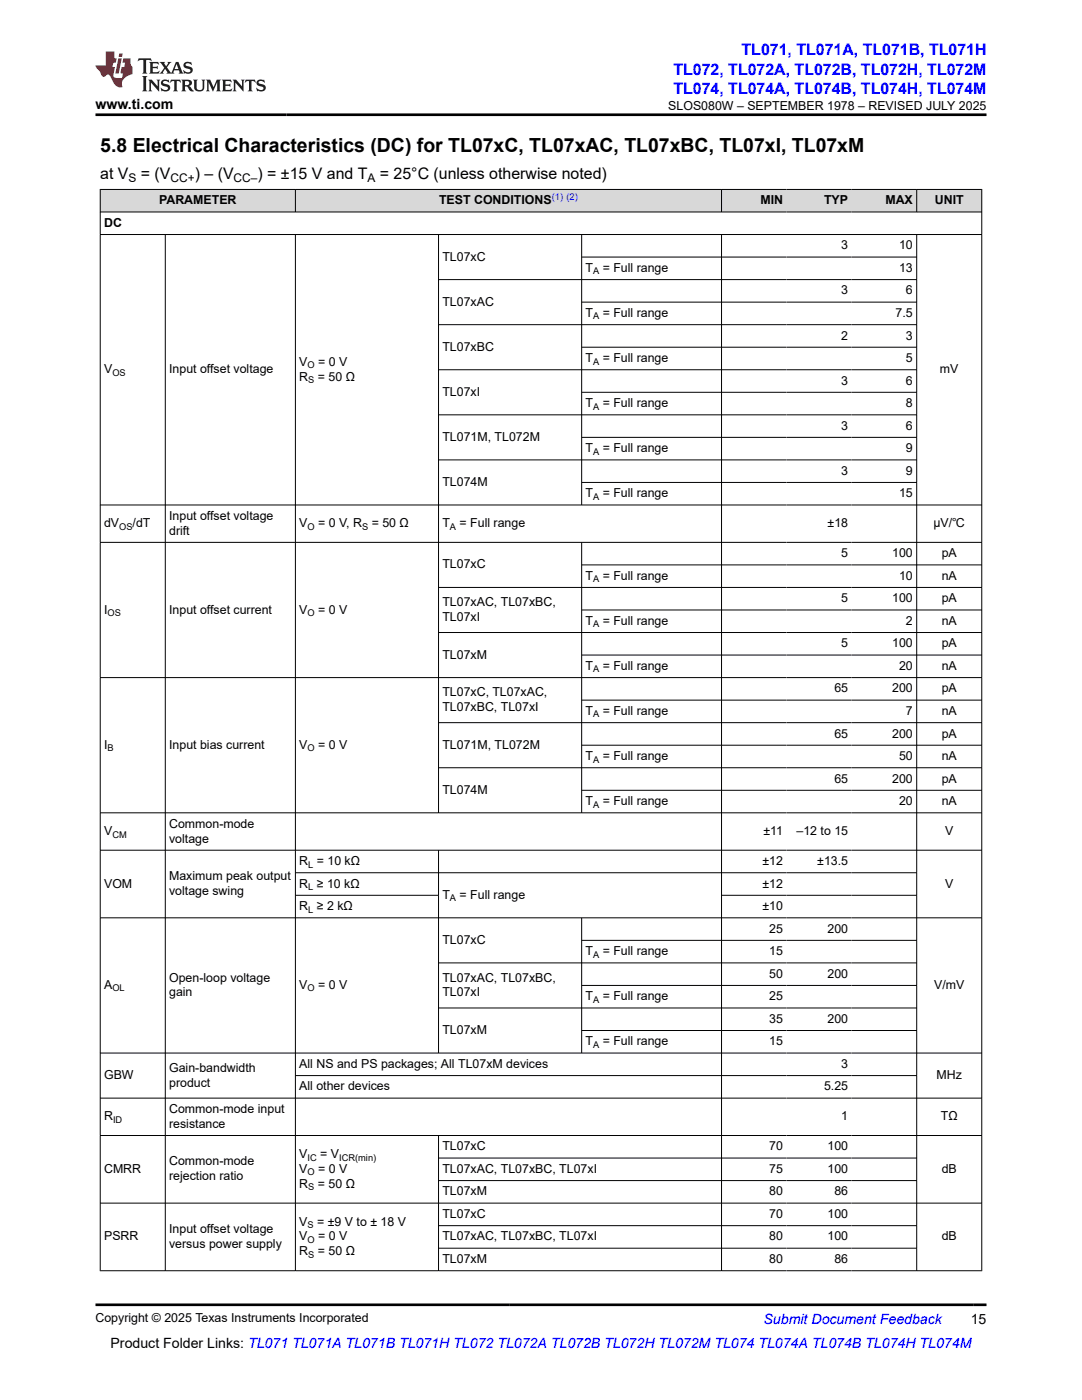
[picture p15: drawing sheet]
<svg xmlns="http://www.w3.org/2000/svg" width="216mm" height="279mm" viewBox="0 0 216 279" stroke-linecap="round" stroke-linejoin="round" font-family="sans-serif">
<defs><g id="words">
<text font-size="3.9" x="20" y="30.3">5.8 Electrical Characteristics (DC) for TL07xC, TL07xAC, TL07xBC, TL07xI, TL07xM</text>
<g font-size="3.2" fill="#00f">
<text x="148" y="11.1">TL071, TL071A, TL071B, TL071H</text>
<text x="134.4" y="14.9">TL072, TL072A, TL072B, TL072H, TL072M</text>
<text x="134.4" y="18.7">TL074, TL074A, TL074B, TL074H, TL074M</text>
</g>
<g font-size="3.2">
<text x="20" y="35.7">at V</text>
<text x="28.1" y="35.7">= (V</text>
<text x="38.9" y="35.7">) – (V</text>
<text x="51.4" y="35.7">) = ±15 V and T</text>
<text x="75.8" y="35.7">= 25°C (unless otherwise noted)</text>
</g>
<g font-size="2.8">
<text x="19" y="21.8">www.ti.com</text>
<text x="22.1" y="269">Product Folder Links: TL071 TL071A TL071B TL071H TL072 TL072A TL072B TL072H TL072M TL074 TL074A TL074B TL074H TL074M</text>
<text x="193.7" y="264.2">15</text>
</g>
<text font-size="2.8" fill="#00f" x="152.4" y="264.2">Submit Document Feedback</text>
<g font-size="2.5">
<text x="133.3" y="21.9">SLOS080W – SEPTEMBER 1978 – REVISED JULY 2025</text>
<text x="31.7" y="40.8">PARAMETER</text>
<text x="87.6" y="40.8">TEST CONDITIONS</text>
<text x="151.7" y="40.8">MIN</text>
<text x="164.4" y="40.8">TYP</text>
<text x="176.7" y="40.8">MAX</text>
<text x="186.5" y="40.8">UNIT</text>
<text x="20.8" y="45.3">DC</text>
<text x="88.3" y="52">TL07xC</text>
<text x="167.9" y="49.8">3</text>
<text x="179.4" y="49.8">10</text>
<text x="116.8" y="54.3">T</text>
<text x="120.3" y="54.3">= Full range</text>
<text x="167.9" y="58.8">3</text>
<text x="179.4" y="54.3">13</text>
<text x="180.8" y="58.8">6</text>
<text x="88.3" y="61">TL07xAC</text>
<text x="116.8" y="63.3">T</text>
<text x="120.3" y="63.3">= Full range</text>
<text x="178.7" y="63.3">7.5</text>
<text x="88.3" y="70">TL07xBC</text>
<text x="167.9" y="67.8">2</text>
<text x="180.8" y="67.8">3</text>
<text x="20.8" y="74.5">V</text>
<text x="33.7" y="74.5">Input offset voltage</text>
<text x="59.7" y="76">R</text>
<text x="59.7" y="73">V</text>
<text x="63.4" y="76">= 50 Ω</text>
<text x="63.5" y="73">= 0 V</text>
<text x="116.8" y="72.3">T</text>
<text x="120.3" y="72.3">= Full range</text>
<text x="167.9" y="76.8">3</text>
<text x="180.8" y="72.3">5</text>
<text x="180.8" y="76.8">6</text>
<text x="187.6" y="74.5">mV</text>
<text x="88.3" y="79">TL07xI</text>
<text x="116.8" y="81.3">T</text>
<text x="120.3" y="81.3">= Full range</text>
<text x="180.8" y="81.3">8</text>
<text x="88.3" y="88">TL071M, TL072M</text>
<text x="167.9" y="85.7">3</text>
<text x="180.8" y="85.7">6</text>
<text x="116.8" y="90.2">T</text>
<text x="120.3" y="90.2">= Full range</text>
<text x="167.9" y="94.7">3</text>
<text x="180.8" y="90.2">9</text>
<text x="180.8" y="94.7">9</text>
<text x="88.3" y="97">TL074M</text>
<text x="116.8" y="99.2">T</text>
<text x="120.3" y="99.2">= Full range</text>
<text x="179.4" y="99.2">15</text>
<text x="20.8" y="105.2">dV</text>
<text x="26.5" y="105.2">/dT</text>
<text x="33.7" y="103.7">Input offset voltage</text>
<text x="33.7" y="106.7">drift</text>
<text x="59.7" y="105.2">V</text>
<text x="63.5" y="105.2">= 0 V, R</text>
<text x="74.2" y="105.2">= 50 Ω</text>
<text x="88.3" y="105.2">T</text>
<text x="91.7" y="105.2">= Full range</text>
<text x="165.1" y="105.2">±18</text>
<text x="186.3" y="105.2">µV/℃</text>
<text x="88.3" y="113.5">TL07xC</text>
<text x="167.9" y="111.2">5</text>
<text x="178" y="111.2">100</text>
<text x="187.9" y="111.2">pA</text>
<text x="116.8" y="115.7">T</text>
<text x="120.3" y="115.7">= Full range</text>
<text x="179.4" y="115.7">10</text>
<text x="187.9" y="115.7">nA</text>
<text x="20.8" y="122.4">I</text>
<text x="33.7" y="122.4">Input offset current</text>
<text x="59.7" y="122.4">V</text>
<text x="63.5" y="122.4">= 0 V</text>
<text x="88.3" y="121">TL07xAC, TL07xBC,</text>
<text x="88.3" y="123.9">TL07xI</text>
<text x="116.8" y="124.7">T</text>
<text x="120.3" y="124.7">= Full range</text>
<text x="167.9" y="120.2">5</text>
<text x="178" y="120.2">100</text>
<text x="180.8" y="124.7">2</text>
<text x="187.9" y="120.2">pA</text>
<text x="187.9" y="124.7">nA</text>
<text x="88.3" y="131.4">TL07xM</text>
<text x="167.9" y="129.2">5</text>
<text x="178" y="129.2">100</text>
<text x="187.9" y="129.2">pA</text>
<text x="116.8" y="133.7">T</text>
<text x="120.3" y="133.7">= Full range</text>
<text x="179.4" y="133.7">20</text>
<text x="187.9" y="133.7">nA</text>
<text x="88.3" y="139">TL07xC, TL07xAC,</text>
<text x="88.3" y="141.9">TL07xBC, TL07xI</text>
<text x="116.8" y="142.7">T</text>
<text x="120.3" y="142.7">= Full range</text>
<text x="166.5" y="138.2">65</text>
<text x="178" y="138.2">200</text>
<text x="180.8" y="142.7">7</text>
<text x="187.9" y="138.2">pA</text>
<text x="187.9" y="142.7">nA</text>
<text x="20.8" y="149.4">I</text>
<text x="33.7" y="149.4">Input bias current</text>
<text x="59.7" y="149.4">V</text>
<text x="63.5" y="149.4">= 0 V</text>
<text x="88.3" y="149.4">TL071M, TL072M</text>
<text x="166.5" y="147.2">65</text>
<text x="178" y="147.2">200</text>
<text x="187.9" y="147.2">pA</text>
<text x="116.8" y="151.7">T</text>
<text x="120.3" y="151.7">= Full range</text>
<text x="179.4" y="151.7">50</text>
<text x="187.9" y="151.7">nA</text>
<text x="88.3" y="158.4">TL074M</text>
<text x="116.8" y="160.7">T</text>
<text x="120.3" y="160.7">= Full range</text>
<text x="166.5" y="156.2">65</text>
<text x="178" y="156.2">200</text>
<text x="179.4" y="160.7">20</text>
<text x="187.9" y="156.2">pA</text>
<text x="187.9" y="160.7">nA</text>
<text x="20.8" y="166.7">V</text>
<text x="33.7" y="165.2">Common-mode</text>
<text x="152.3" y="166.7">±11</text>
<text x="158.9" y="166.7">–12 to 15</text>
<text x="188.6" y="166.7">V</text>
<text x="33.7" y="168.1">voltage</text>
<text x="59.7" y="172.6">R = 10 kΩ</text>
<text x="152.1" y="172.6">±12</text>
<text x="163.1" y="172.6">±13.5</text>
<text x="20.8" y="177.1">VOM</text>
<text x="33.7" y="175.7">Maximum peak output</text>
<text x="33.7" y="178.6">voltage swing</text>
<text x="59.7" y="177.1">R ≥ 10 kΩ</text>
<text x="88.3" y="179.4">T</text>
<text x="91.7" y="179.4">= Full range</text>
<text x="152.1" y="177.1">±12</text>
<text x="188.6" y="177.1">V</text>
<text x="59.7" y="181.6">R ≥ 2 kΩ</text>
<text x="152.1" y="181.6">±10</text>
<text x="88.3" y="188.4">TL07xC</text>
<text x="116.8" y="190.6">T</text>
<text x="120.3" y="190.6">= Full range</text>
<text x="153.5" y="186.1">25</text>
<text x="153.5" y="190.6">15</text>
<text x="165.1" y="186.1">200</text>
<text x="20.8" y="197.4">A</text>
<text x="33.7" y="195.9">Open-loop voltage</text>
<text x="59.7" y="197.4">V</text>
<text x="63.5" y="197.4">= 0 V</text>
<text x="88.3" y="195.9">TL07xAC, TL07xBC,</text>
<text x="153.5" y="195.1">50</text>
<text x="165.1" y="195.1">200</text>
<text x="186.4" y="197.4">V/mV</text>
<text x="33.7" y="198.9">gain</text>
<text x="88.3" y="198.9">TL07xI</text>
<text x="116.8" y="199.6">T</text>
<text x="120.3" y="199.6">= Full range</text>
<text x="153.5" y="199.6">25</text>
<text x="88.3" y="206.4">TL07xM</text>
<text x="116.8" y="208.6">T</text>
<text x="120.3" y="208.6">= Full range</text>
<text x="153.5" y="204.1">35</text>
<text x="153.5" y="208.6">15</text>
<text x="165.1" y="204.1">200</text>
<text x="20.8" y="215.4">GBW</text>
<text x="33.7" y="213.9">Gain-bandwidth</text>
<text x="59.7" y="213.1">All NS and PS packages; All TL07xM devices</text>
<text x="167.9" y="213.1">3</text>
<text x="186.9" y="215.4">MHz</text>
<text x="33.7" y="216.8">product</text>
<text x="59.7" y="217.6">All other devices</text>
<text x="164.4" y="217.6">5.25</text>
<text x="20.8" y="223.6">R</text>
<text x="33.7" y="222.1">Common-mode input</text>
<text x="33.7" y="225.1">resistance</text>
<text x="167.9" y="223.6">1</text>
<text x="187.7" y="223.6">TΩ</text>
<text x="33.7" y="232.6">Common-mode</text>
<text x="59.7" y="231.1">V</text>
<text x="63.9" y="231.1">= V</text>
<text x="88.3" y="229.6">TL07xC</text>
<text x="153.5" y="229.6">70</text>
<text x="165.1" y="229.6">100</text>
<text x="20.8" y="234.1">CMRR</text>
<text x="33.7" y="235.6">rejection ratio</text>
<text x="59.7" y="234.1">V</text>
<text x="59.7" y="237">R</text>
<text x="63.4" y="237">= 50 Ω</text>
<text x="63.5" y="234.1">= 0 V</text>
<text x="88.3" y="234.1">TL07xAC, TL07xBC, TL07xI</text>
<text x="88.3" y="238.6">TL07xM</text>
<text x="153.5" y="234.1">75</text>
<text x="153.5" y="238.6">80</text>
<text x="165.1" y="234.1">100</text>
<text x="166.5" y="238.6">86</text>
<text x="187.9" y="234.1">dB</text>
<text x="59.7" y="244.6">V</text>
<text x="63.3" y="244.6">= ±9 V to ± 18 V</text>
<text x="88.3" y="243.1">TL07xC</text>
<text x="153.5" y="243.1">70</text>
<text x="165.1" y="243.1">100</text>
<text x="20.8" y="247.6">PSRR</text>
<text x="33.7" y="246.1">Input offset voltage</text>
<text x="33.7" y="249">versus power supply</text>
<text x="59.7" y="247.6">V</text>
<text x="59.7" y="250.5">R</text>
<text x="63.4" y="250.5">= 50 Ω</text>
<text x="63.5" y="247.6">= 0 V</text>
<text x="88.3" y="247.6">TL07xAC, TL07xBC, TL07xI</text>
<text x="153.5" y="247.6">80</text>
<text x="165.1" y="247.6">100</text>
<text x="187.9" y="247.6">dB</text>
<text x="88.3" y="252.1">TL07xM</text>
<text x="153.5" y="252.1">80</text>
<text x="166.5" y="252.1">86</text>
<text x="19" y="263.9">Copyright © 2025 Texas Instruments Incorporated</text>
</g>
<g font-size="2.4">
<text x="25.6" y="36.3">S</text>
<text x="34" y="36.3">CC+</text>
<text x="46.6" y="36.3">CC–</text>
<text x="73.3" y="36.3">A</text>
</g>
<text font-size="1.9" fill="#00f" x="110.1" y="39.9">(1) (2)</text>
<g font-size="1.9">
<text x="118.3" y="54.8">A</text>
<text x="118.3" y="63.8">A</text>
<text x="22.4" y="75">OS</text>
<text x="61.4" y="73.5">O</text>
<text x="61.5" y="76.5">S</text>
<text x="118.3" y="72.7">A</text>
<text x="118.3" y="81.7">A</text>
<text x="118.3" y="90.7">A</text>
<text x="118.3" y="99.7">A</text>
<text x="23.8" y="105.7">OS</text>
<text x="61.4" y="105.7">O</text>
<text x="72.2" y="105.7">S</text>
<text x="89.8" y="105.7">A</text>
<text x="118.3" y="116.2">A</text>
<text x="21.5" y="122.9">OS</text>
<text x="61.4" y="122.9">O</text>
<text x="118.3" y="125.2">A</text>
<text x="118.3" y="134.2">A</text>
<text x="118.3" y="143.2">A</text>
<text x="21.5" y="149.9">B</text>
<text x="61.4" y="149.9">O</text>
<text x="118.3" y="152.2">A</text>
<text x="118.3" y="161.2">A</text>
<text x="22.4" y="167.2">CM</text>
<text x="61.5" y="173.1">L</text>
<text x="61.5" y="177.6">L</text>
<text x="89.8" y="179.9">A</text>
<text x="61.5" y="182.1">L</text>
<text x="118.3" y="191.1">A</text>
<text x="22.4" y="197.9">OL</text>
<text x="61.4" y="197.9">O</text>
<text x="118.3" y="200.1">A</text>
<text x="118.3" y="209.1">A</text>
<text x="22.6" y="224.1">ID</text>
<text x="61.4" y="231.6">IC</text>
<text x="67.7" y="231.6">ICR(min)</text>
<text x="61.4" y="234.6">O</text>
<text x="61.5" y="237.5">S</text>
<text x="61.4" y="245.1">S</text>
<text x="61.4" y="248.1">O</text>
<text x="61.5" y="251">S</text>
</g>
</g></defs>
<g fill="#d8d8d8">
<path d="M20 37.8h175.9v4.5h-175.9z" fill-rule="evenodd"/>
<path d="M20.1 37.9h38.8v4.3h-38.8z" fill-rule="evenodd"/>
<path d="M59 37.9h84.9v4.3h-84.9z" fill-rule="evenodd"/>
<path d="M144 37.9h13v4.3h-13z" fill-rule="evenodd"/>
<path d="M157 37.9h12.9v4.3h-12.9z" fill-rule="evenodd"/>
<path d="M169.9 37.9h13v4.3h-13z" fill-rule="evenodd"/>
<path d="M183 37.9h12.8v4.3h-12.8z" fill-rule="evenodd"/>
</g>
<g fill="none" stroke="#000" stroke-width=".2">
<path d="M19.9 37.8h176.1M20 37.7v216M58.9 37.7v4.7M144 37.7v4.7M182.9 37.7v4.7M195.9 37.7v216M19.9 42.3h176.1M19.9 46.8h176.1M33 46.8v206.9M58.9 46.8v206.9M87.5 46.8v115.5M87.5 55.8h95.5"/>
<path d="M116.1 46.8v54M116.1 51.3h66.9M144 46.8v206.9M182.9 46.8v206.9M87.5 64.8h95.5M87.5 73.8h95.5M116.1 60.3h66.9M116.1 69.3h66.9M116.1 78.3h66.9M87.5 82.8h95.5M87.5 91.8h95.5M116.1 87.3h66.9"/>
<path d="M116.1 96.3h66.9M19.9 100.8h176.1M19.9 108.2h176.1M87.5 117.2h108.5M116.1 108.2v54.1M116.1 112.7h79.9M87.5 126.2h108.5M116.1 121.7h79.9M116.1 130.7h79.9M116.1 139.7h79.9M196 135.2h-176.1M87.5 144.2h108.5"/>
<path d="M87.5 153.2h108.5M116.1 148.7h79.9M116.1 157.7h79.9M19.9 162.2h176.1M19.9 169.7h176.1M58.9 174.2h124.1M58.9 178.7h28.7M87.5 169.7v40.5M144 178.7h39M19.9 183.2h176.1M87.5 192.2h95.5M116.1 183.2v27"/>
<path d="M116.1 187.7h66.9M116.1 196.7h66.9M19.9 210.2h176.1M19.9 219.2h176.1M58.9 214.7h124.1M87.5 201.2h95.5M116.1 205.7h66.9M19.9 226.6h176.1M87.5 226.6v27.1M87.5 231.1h95.5M87.5 235.6h95.5M19.9 240.1h176.1"/>
<path d="M19.9 253.6h176.1M87.5 244.6h95.5M87.5 249.1h95.5"/>
</g>
<path d="M27.7 11.6l-.2 .6 .5-.2h.6v.1v2.2l-.2 .4h1l-.2-.4v-2.2v-.1h.5l.5 .2-.1-.6zM29.8 12.4l.2 .3v1.6l-.2 .4h1.9l.1-.6a1.08 1.08 0 0 1-1.3 .2v-.7h.6l.4 .2v-.7l-.4 .2h-.6v-.5l.2-.2a1 1 0 0 1 1 .3l-.1-.5zM31.8 12.4l1 1.1-1 1.2h.9l-.2-.2 .4-.8 .5 .8-.2 .2h1.6l-.2-.2 .1-.5h1l.1 .5-.1 .2h.9l-.2-.4-.8-1.9h-.5l-1 2.1-.8-1.1 .9-1h-.8l.2 .2-.5 .6-.3-.6 .1-.2zM35.2 12.8l.4 1h-.8zM36.8 12.5a.65 .65 0 0 0-.2 .7 .65 .65 0 0 0 .6 .5l.7 .1 .1 .3a.79 .79 0 0 1-.7 .4 .79 .79 0 0 1-.7-.5l.1 .7 .2-.1a.93 .93 0 0 0 1.1 0 .93 .93 0 0 0 .4-.9 1.46 1.46 0 0 0-1.2-.6l-.1-.3a1.09 1.09 0 0 1 1.2 .2l-.2-.6-.1 .1-.6-.2zM28.4 15.2l.2 .4v2.2l-.2 .4h1l-.2-.4v-2.2l.2-.4zM29.6 15.9l.2 .4v1.5l-.2 .4h.8l-.3-.4v-1.3l1.7 1.8v-2l.2-.4h-.8l.2 .2 .1 1.1-1.2-1.3zM32.3 16a.65 .65 0 0 0-.2 .8 .65 .65 0 0 0 .7 .4l.6 .2 .1 .2a.79 .79 0 0 1-.7 .4 .79 .79 0 0 1-.7-.5l.1 .7 .2-.1a.93 .93 0 0 0 1.1 .1 .93 .93 0 0 0 .4-1 1.46 1.46 0 0 0-1.2-.5l-.1-.4a1.09 1.09 0 0 1 1.2 .2l-.2-.6-.1 .1-.6-.1zM34.1 15.9l-.1 .6a.63 .63 0 0 1 .7-.3l.1 1.6-.3 .4h1l-.2-.4v-1.6a.66 .66 0 0 1 .8 .3l-.1-.6zM36.2 15.9l.2 .4v1.5l-.2 .4h.9l-.2-.2v-.7h.5l.1 .2a.79 .79 0 0 0 1.2 .6l-1-.9a.61 .61 0 0 0 .6-.6 .61 .61 0 0 0-.5-.7zM36.9 16.2h.2a.47 .47 0 0 1 .5 .1 .47 .47 0 0 1 .1 .5l-.2 .1-.6 .1zM38.5 15.9l.2 .2a2.27 2.27 0 0 0 .4 2 1.04 1.04 0 0 0 1.7-.7v-1.3l.2-.2h-.8l.2 .4v1.1a.6 .6 0 0 1-.6 .6 .6 .6 0 0 1-.6-.6v-1.1l.3-.4zM41.1 15.9l.2 .4v1.5l-.2 .4h.7l-.2-.4v-1.4l.9 1.9 .8-1.9v1.4l-.2 .4h1l-.3-.4v-1.5l.3-.4h-.8l-.7 1.5-.7-1.5zM44.3 15.9l.2 .4v1.5l-.2 .4h1.9l.1-.6a1.09 1.09 0 0 1-1.3 .2v-.7h.6l.4 .2v-.6l-.4 .2h-.6v-.6l.2-.1a1.01 1.01 0 0 1 1 .3l-.1-.6zM46.4 15.9l.3 .4v1.5l-.3 .4h.8l-.2-.4v-1.3l1.6 1.8v-2l.2-.4h-.7l.2 .2v1.1l-1.2-1.3zM49 15.9l-.1 .6a.63 .63 0 0 1 .8-.3v1.6l-.3 .4h1l-.2-.4v-1.6a.66 .66 0 0 1 .8 .3l-.1-.6zM51.4 16a.65 .65 0 0 0-.2 .8 .65 .65 0 0 0 .6 .4l.6 .2 .2 .2a.79 .79 0 0 1-.8 .4 .79 .79 0 0 1-.6-.5l.1 .7 .2-.1a.93 .93 0 0 0 1 .1 .93 .93 0 0 0 .5-1 1.46 1.46 0 0 0-1.3-.5l-.1-.4a1.09 1.09 0 0 1 1.3 .2l-.2-.6-.2 .1-.5-.1z" fill="#231f20"/>
<path d="M21.1 10.3v2.7h-2.1l.1 .4 .9 1a.95 .95 0 0 0 .9 .9 .59 .59 0 0 1 .6-.4 .59 .59 0 0 1 .5 .3l.4 .8a1.59 1.59 0 0 0 2.1 1.4 1.61 1.61 0 0 1 1-2.3l1-.3-.1-1.5a1.59 1.59 0 0 1-.4-1.7h-1.4l-.2 .9h.5l-.1 .9h-.5l-.2 .9v.3l.4 .1-.2 .9h-.6a.73 .73 0 0 1-1.1-.7l.3-1.5h-.5l.2-.9h.5l.2-.9h-.5v-1.3zM23.6 11.6l-.6 3.1h.7l.6-3.1zM23.8 10.7l-.1 .6h.7l.1-.6z" fill="#ed1c24"/>
<path d="M19 22.9h177.8M19 260.4h177.8" fill="none" stroke="#000" stroke-width=".53"/>
<use href="#words"/>
</svg>
